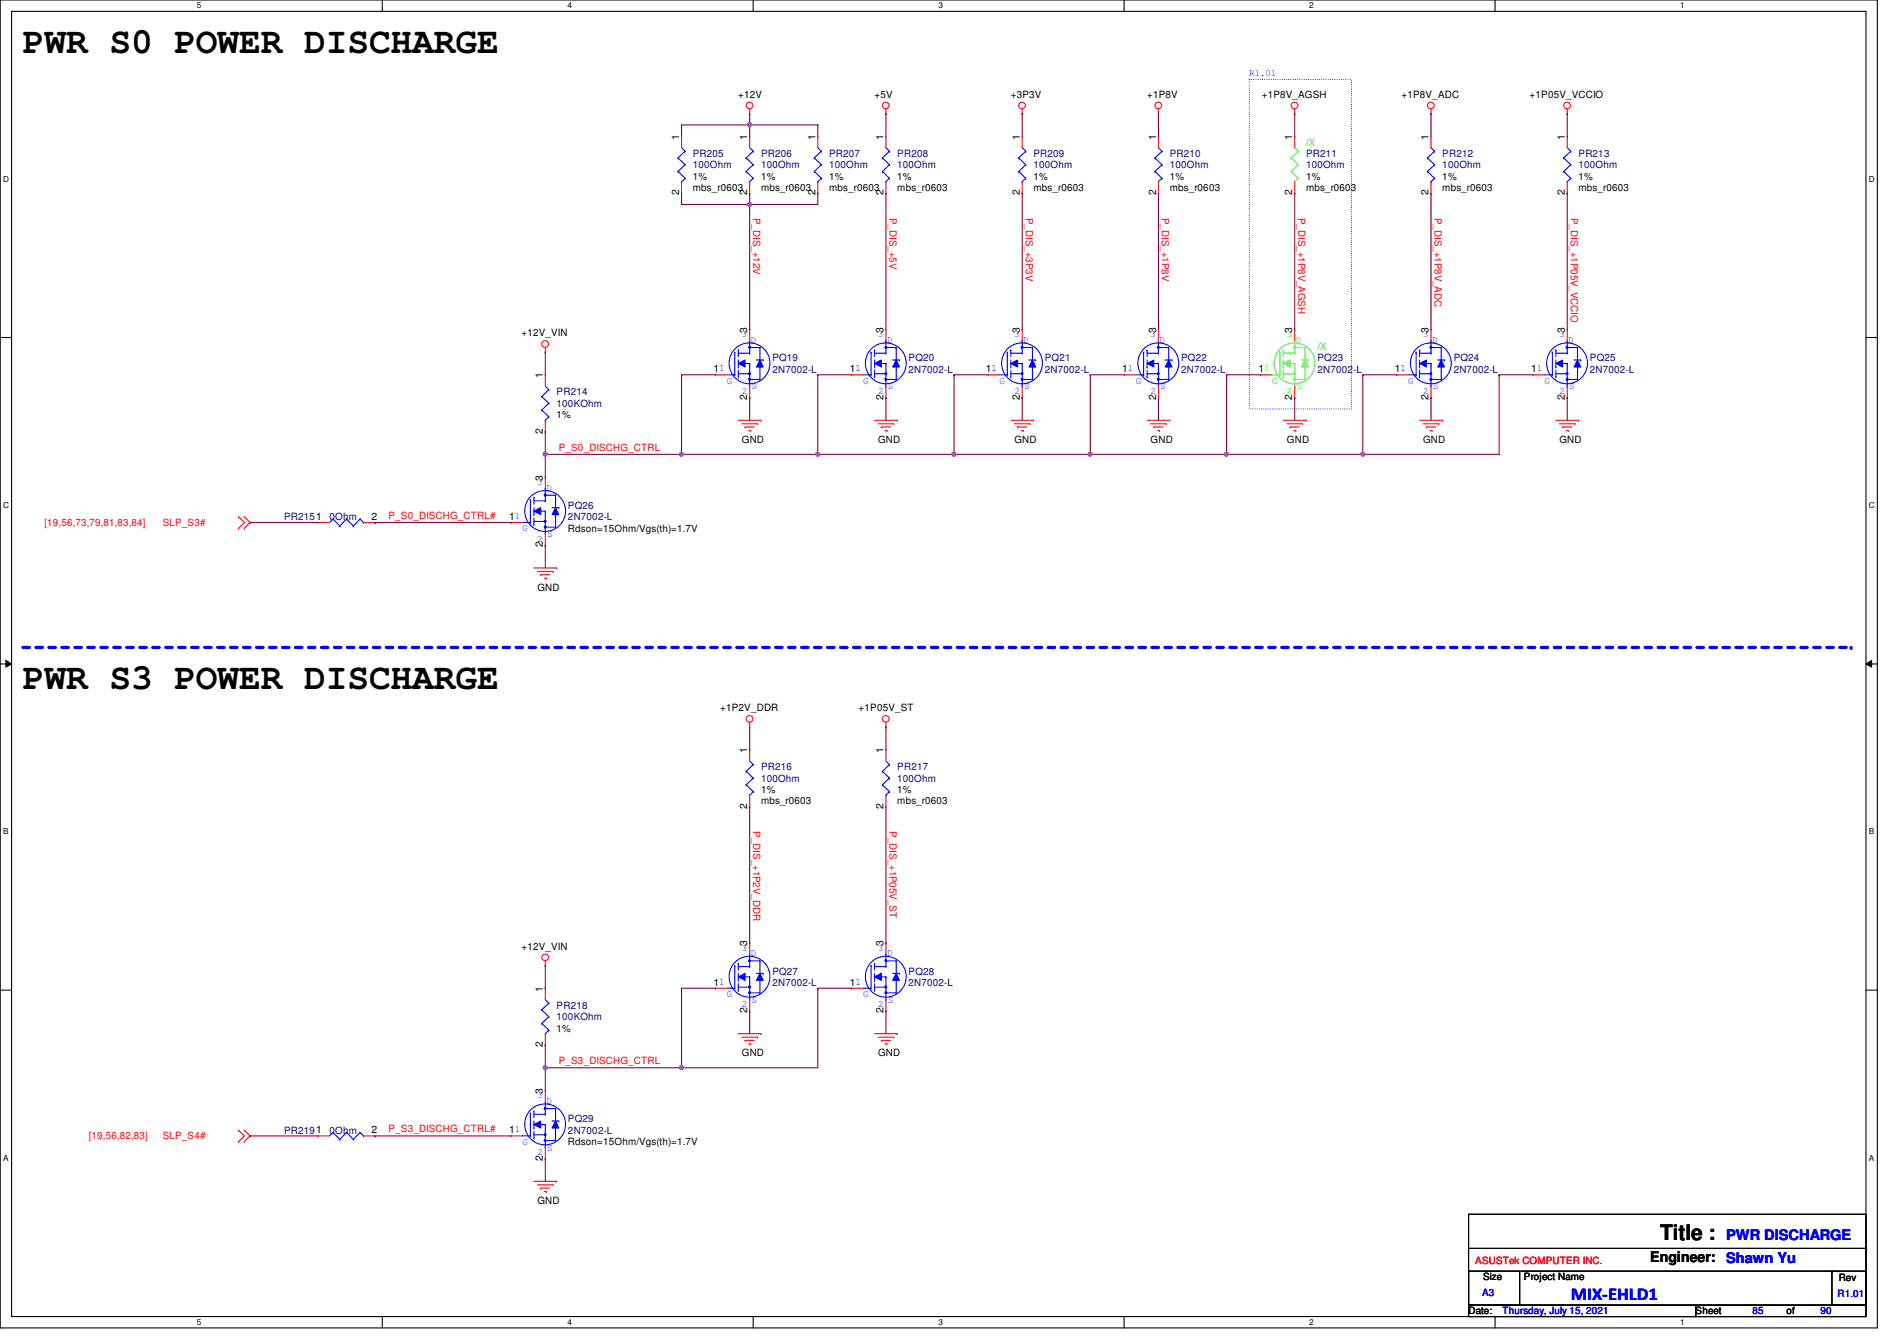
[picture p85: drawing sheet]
<svg xmlns="http://www.w3.org/2000/svg" width="297mm" height="210mm" viewBox="0 0 297 210" stroke-linecap="round" stroke-linejoin="round" font-family="sans-serif">
<defs><g id="words">
<g font-size="5.7">
<text x="3.6" y="8.3">PWR S0 POWER DISCHARGE</text>
<text x="3.6" y="107.8">PWR S3 POWER DISCHARGE</text>
</g>
<text font-size="3.3" x="260" y="194.1">Title :</text>
<text font-size="2.8" fill="#00f" x="246" y="203.5">MIX-EHLD1</text>
<text font-size="2.3" x="258.4" y="197.5">Engineer:</text>
<g font-size="2.3" fill="#00f">
<text x="270.3" y="194.1">PWR DISCHARGE</text>
<text x="270.3" y="197.7">Shawn Yu</text>
</g>
<g font-size="1.6" fill="#00f">
<text x="195.6" y="11.9">R1.01</text>
<text x="116.2" y="52.8">3</text>
<text x="117.6" y="53.7">D</text>
<text x="137.5" y="52.8">3</text>
<text x="138.9" y="53.7">D</text>
<text x="158.8" y="52.8">3</text>
<text x="160.2" y="53.7">D</text>
<text x="180.2" y="52.8">3</text>
<text x="181.6" y="53.7">D</text>
<text x="222.8" y="52.8">3</text>
<text x="224.2" y="53.7">D</text>
<text x="244.2" y="52.8">3</text>
<text x="245.6" y="53.7">D</text>
<text x="113.8" y="60.1">G</text>
<text x="116.2" y="61.7">2</text>
<text x="117.7" y="61">S</text>
<text x="135.2" y="60.1">G</text>
<text x="137.5" y="61.7">2</text>
<text x="139.1" y="61">S</text>
<text x="156.5" y="60.1">G</text>
<text x="158.8" y="61.7">2</text>
<text x="160.4" y="61">S</text>
<text x="177.8" y="60.1">G</text>
<text x="180.2" y="61.7">2</text>
<text x="181.7" y="61">S</text>
<text x="220.5" y="60.1">G</text>
<text x="222.8" y="61.7">2</text>
<text x="224.4" y="61">S</text>
<text x="241.8" y="60.1">G</text>
<text x="244.2" y="61.7">2</text>
<text x="245.7" y="61">S</text>
<text x="84.2" y="75.9">3</text>
<text x="85.6" y="76.8">D</text>
<text x="81.8" y="83.2">G</text>
<text x="84.2" y="84.8">2</text>
<text x="85.7" y="84.1">S</text>
<text x="116.2" y="148.8">3</text>
<text x="117.6" y="149.7">D</text>
<text x="137.5" y="148.8">3</text>
<text x="138.9" y="149.7">D</text>
<text x="113.8" y="156.1">G</text>
<text x="116.2" y="157.7">2</text>
<text x="117.7" y="157">S</text>
<text x="135.2" y="156.1">G</text>
<text x="137.5" y="157.7">2</text>
<text x="139.1" y="157">S</text>
<text x="84.2" y="171.9">3</text>
<text x="85.6" y="172.8">D</text>
<text x="81.8" y="179.2">G</text>
<text x="84.2" y="180.8">2</text>
<text x="85.7" y="180.1">S</text>
<text x="232.1" y="202.9">A3</text>
<text x="287.7" y="203.1">R1.01</text>
<text x="235.3" y="205.7">Thursday, July 15, 2021</text>
<text x="274.4" y="205.7">85</text>
<text x="285.1" y="205.7">90</text>
</g>
<g font-size="1.6">
<text x="115.6" y="15.3">+12V</text>
<text x="136.9" y="15.3">+5V</text>
<text x="158.3" y="15.3">+3P3V</text>
<text x="179.6" y="15.3">+1P8V</text>
<text x="197.6" y="15.3">+1P8V_AGSH</text>
<text x="219.5" y="15.3">+1P8V_ADC</text>
<text x="239.5" y="15.3">+1P05V_VCCIO</text>
<text x="106.3" y="21.9" transform="rotate(-90 106.3 21.9)">1</text>
<text x="117" y="21.9" transform="rotate(-90 117 21.9)">1</text>
<text x="127.7" y="21.9" transform="rotate(-90 127.7 21.9)">1</text>
<text x="138.3" y="21.9" transform="rotate(-90 138.3 21.9)">1</text>
<text x="159.7" y="21.9" transform="rotate(-90 159.7 21.9)">1</text>
<text x="181" y="21.9" transform="rotate(-90 181 21.9)">1</text>
<text x="202.3" y="21.9" transform="rotate(-90 202.3 21.9)">1</text>
<text x="223.7" y="21.9" transform="rotate(-90 223.7 21.9)">1</text>
<text x="245" y="21.9" transform="rotate(-90 245 21.9)">1</text>
<text x="108.5" y="28.1">1%</text>
<text x="108.5" y="29.9">mbs_r0603</text>
<text x="119.2" y="28.1">1%</text>
<text x="119.2" y="29.9">mbs_r0603</text>
<text x="129.8" y="28.1">1%</text>
<text x="129.8" y="29.9">mbs_r0603</text>
<text x="140.5" y="28.1">1%</text>
<text x="140.5" y="29.9">mbs_r0603</text>
<text x="161.8" y="28.1">1%</text>
<text x="161.8" y="29.9">mbs_r0603</text>
<text x="183.2" y="28.1">1%</text>
<text x="183.2" y="29.9">mbs_r0603</text>
<text x="204.5" y="28.1">1%</text>
<text x="204.5" y="29.9">mbs_r0603</text>
<text x="225.8" y="28.1">1%</text>
<text x="225.8" y="29.9">mbs_r0603</text>
<text x="247.2" y="28.1">1%</text>
<text x="247.2" y="29.9">mbs_r0603</text>
<text x="106.3" y="30.6" transform="rotate(-90 106.3 30.6)">2</text>
<text x="117" y="30.6" transform="rotate(-90 117 30.6)">2</text>
<text x="127.7" y="30.6" transform="rotate(-90 127.7 30.6)">2</text>
<text x="138.3" y="30.6" transform="rotate(-90 138.3 30.6)">2</text>
<text x="159.7" y="30.6" transform="rotate(-90 159.7 30.6)">2</text>
<text x="181" y="30.6" transform="rotate(-90 181 30.6)">2</text>
<text x="202.3" y="30.6" transform="rotate(-90 202.3 30.6)">2</text>
<text x="223.7" y="30.6" transform="rotate(-90 223.7 30.6)">2</text>
<text x="245" y="30.6" transform="rotate(-90 245 30.6)">2</text>
<text x="81.7" y="52.7">+12V_VIN</text>
<text x="117" y="52.1" transform="rotate(-90 117 52.1)">3</text>
<text x="138.3" y="52.1" transform="rotate(-90 138.3 52.1)">3</text>
<text x="159.7" y="52.1" transform="rotate(-90 159.7 52.1)">3</text>
<text x="181" y="52.1" transform="rotate(-90 181 52.1)">3</text>
<text x="202.3" y="52.1" transform="rotate(-90 202.3 52.1)">3</text>
<text x="223.7" y="52.1" transform="rotate(-90 223.7 52.1)">3</text>
<text x="245" y="52.1" transform="rotate(-90 245 52.1)">3</text>
<text x="85" y="59.2" transform="rotate(-90 85 59.2)">1</text>
<text x="111.7" y="58.3">11</text>
<text x="133.1" y="58.3">11</text>
<text x="154.4" y="58.3">11</text>
<text x="175.7" y="58.3">11</text>
<text x="197.1" y="58.3">11</text>
<text x="218.4" y="58.3">11</text>
<text x="239.7" y="58.3">11</text>
<text x="87.2" y="65.4">1%</text>
<text x="117" y="62.6" transform="rotate(-90 117 62.6)">2</text>
<text x="138.3" y="62.6" transform="rotate(-90 138.3 62.6)">2</text>
<text x="159.7" y="62.6" transform="rotate(-90 159.7 62.6)">2</text>
<text x="181" y="62.6" transform="rotate(-90 181 62.6)">2</text>
<text x="202.3" y="62.6" transform="rotate(-90 202.3 62.6)">2</text>
<text x="223.7" y="62.6" transform="rotate(-90 223.7 62.6)">2</text>
<text x="245" y="62.6" transform="rotate(-90 245 62.6)">2</text>
<text x="85" y="67.9" transform="rotate(-90 85 67.9)">2</text>
<text x="116.2" y="69.3">GND</text>
<text x="137.5" y="69.3">GND</text>
<text x="158.8" y="69.3">GND</text>
<text x="180.2" y="69.3">GND</text>
<text x="201.5" y="69.3">GND</text>
<text x="222.8" y="69.3">GND</text>
<text x="244.2" y="69.3">GND</text>
<text x="85" y="75.2" transform="rotate(-90 85 75.2)">3</text>
<text x="58.2" y="81.4">2</text>
<text x="79.7" y="81.4">11</text>
<text x="88.9" y="83.2">Rdson=15Ohm/Vgs(th)=1.7V</text>
<text x="85" y="85.7" transform="rotate(-90 85 85.7)">2</text>
<text x="84.2" y="92.5">GND</text>
<text x="112.8" y="111.3">+1P2V_DDR</text>
<text x="134.4" y="111.3">+1P05V_ST</text>
<text x="117" y="117.9" transform="rotate(-90 117 117.9)">1</text>
<text x="138.3" y="117.9" transform="rotate(-90 138.3 117.9)">1</text>
<text x="119.2" y="124.1">1%</text>
<text x="119.2" y="125.9">mbs_r0603</text>
<text x="140.5" y="124.1">1%</text>
<text x="140.5" y="125.9">mbs_r0603</text>
<text x="117" y="126.6" transform="rotate(-90 117 126.6)">2</text>
<text x="138.3" y="126.6" transform="rotate(-90 138.3 126.6)">2</text>
<text x="81.7" y="148.7">+12V_VIN</text>
<text x="117" y="148.1" transform="rotate(-90 117 148.1)">3</text>
<text x="138.3" y="148.1" transform="rotate(-90 138.3 148.1)">3</text>
<text x="85" y="155.2" transform="rotate(-90 85 155.2)">1</text>
<text x="111.7" y="154.3">11</text>
<text x="133.1" y="154.3">11</text>
<text x="87.2" y="161.5">1%</text>
<text x="117" y="158.6" transform="rotate(-90 117 158.6)">2</text>
<text x="138.3" y="158.6" transform="rotate(-90 138.3 158.6)">2</text>
<text x="85" y="163.9" transform="rotate(-90 85 163.9)">2</text>
<text x="116.2" y="165.4">GND</text>
<text x="137.5" y="165.4">GND</text>
<text x="85" y="171.2" transform="rotate(-90 85 171.2)">3</text>
<text x="58.2" y="177.4">2</text>
<text x="79.7" y="177.4">11</text>
<text x="88.9" y="179.2">Rdson=15Ohm/Vgs(th)=1.7V</text>
<text x="85" y="181.7" transform="rotate(-90 85 181.7)">2</text>
<text x="84.2" y="188.5">GND</text>
<text x="232.2" y="200.4">Size</text>
<text x="238.6" y="200.4">Project Name</text>
<text x="287.9" y="200.6">Rev</text>
<text x="230" y="205.7">Date:</text>
<text x="265.5" y="205.7">Sheet</text>
<text x="279.7" y="205.7">of</text>
</g>
<g font-size="1.6" fill="#0f0">
<text x="204.5" y="22.8">/X</text>
<text x="201.5" y="52.8">3</text>
<text x="202.9" y="53.7">D</text>
<text x="206.3" y="54.8">/X</text>
<text x="199.2" y="60.1">G</text>
<text x="201.5" y="61.7">2</text>
<text x="203.1" y="61">S</text>
</g>
<g font-size="1.6" fill="#000080">
<text x="108.5" y="24.6">PR205</text>
<text x="108.5" y="26.3">100Ohm</text>
<text x="119.2" y="24.6">PR206</text>
<text x="119.2" y="26.3">100Ohm</text>
<text x="129.8" y="24.6">PR207</text>
<text x="129.8" y="26.3">100Ohm</text>
<text x="140.5" y="24.6">PR208</text>
<text x="140.5" y="26.3">100Ohm</text>
<text x="161.8" y="24.6">PR209</text>
<text x="161.8" y="26.3">100Ohm</text>
<text x="183.2" y="24.6">PR210</text>
<text x="183.2" y="26.3">100Ohm</text>
<text x="204.5" y="24.6">PR211</text>
<text x="204.5" y="26.3">100Ohm</text>
<text x="225.8" y="24.6">PR212</text>
<text x="225.8" y="26.3">100Ohm</text>
<text x="247.2" y="24.6">PR213</text>
<text x="247.2" y="26.3">100Ohm</text>
<text x="120.9" y="56.6">PQ19</text>
<text x="120.9" y="58.3">2N7002-L</text>
<text x="142.3" y="56.6">PQ20</text>
<text x="142.3" y="58.3">2N7002-L</text>
<text x="163.6" y="56.6">PQ21</text>
<text x="163.6" y="58.3">2N7002-L</text>
<text x="185" y="56.6">PQ22</text>
<text x="185" y="58.3">2N7002-L</text>
<text x="206.3" y="56.6">PQ23</text>
<text x="206.3" y="58.3">2N7002-L</text>
<text x="227.6" y="56.6">PQ24</text>
<text x="227.6" y="58.3">2N7002-L</text>
<text x="249" y="56.6">PQ25</text>
<text x="249" y="58.3">2N7002-L</text>
<text x="87.2" y="61.9">PR214</text>
<text x="87.2" y="63.7">100KOhm</text>
<text x="44.5" y="81.4">PR2151</text>
<text x="51.6" y="81.4">0Ohm</text>
<text x="88.9" y="79.7">PQ26</text>
<text x="88.9" y="81.4">2N7002-L</text>
<text x="119.2" y="120.6">PR216</text>
<text x="119.2" y="122.3">100Ohm</text>
<text x="140.5" y="120.6">PR217</text>
<text x="140.5" y="122.3">100Ohm</text>
<text x="120.9" y="152.6">PQ27</text>
<text x="120.9" y="154.3">2N7002-L</text>
<text x="142.3" y="152.6">PQ28</text>
<text x="142.3" y="154.3">2N7002-L</text>
<text x="87.2" y="157.9">PR218</text>
<text x="87.2" y="159.7">100KOhm</text>
<text x="44.5" y="177.5">PR2191</text>
<text x="51.6" y="177.5">0Ohm</text>
<text x="88.9" y="175.7">PQ29</text>
<text x="88.9" y="177.5">2N7002-L</text>
</g>
<g font-size="1.6" fill="#f00">
<text x="117.9" y="34.1" transform="rotate(90 117.9 34.1)">P_DIS_+12V</text>
<text x="139.3" y="34.1" transform="rotate(90 139.3 34.1)">P_DIS_+5V</text>
<text x="160.6" y="34.1" transform="rotate(90 160.6 34.1)">P_DIS_+3P3V</text>
<text x="181.9" y="34.1" transform="rotate(90 181.9 34.1)">P_DIS_+1P8V</text>
<text x="203.3" y="34.1" transform="rotate(90 203.3 34.1)">P_DIS_+1P8V_AGSH</text>
<text x="224.6" y="34.1" transform="rotate(90 224.6 34.1)">P_DIS_+1P8V_ADC</text>
<text x="246" y="34.1" transform="rotate(90 246 34.1)">P_DIS_+1P05V_VCCIO</text>
<text x="87.5" y="70.6">P_S0_DISCHG_CTRL</text>
<text x="7" y="82.3">[19,56,73,79,81,83,84]</text>
<text x="25.5" y="82.3">SLP_S3#</text>
<text x="60.8" y="81.2">P_S0_DISCHG_CTRL#</text>
<text x="117.9" y="130.1" transform="rotate(90 117.9 130.1)">P_DIS_+1P2V_DDR</text>
<text x="139.3" y="130.1" transform="rotate(90 139.3 130.1)">P_DIS_+1P05V_ST</text>
<text x="87.5" y="166.6">P_S3_DISCHG_CTRL</text>
<text x="13.9" y="178.4">[19,56,82,83]</text>
<text x="25.5" y="178.4">SLP_S4#</text>
<text x="60.8" y="177.2">P_S3_DISCHG_CTRL#</text>
<text x="231" y="197.9">ASUSTek COMPUTER INC.</text>
</g>
<g font-size="1.3">
<text x="30.8" y="1.3">5</text>
<text x="88.9" y="1.3">4</text>
<text x="146.9" y="1.3">3</text>
<text x="205" y="1.3">2</text>
<text x="263.1" y="1.3">1</text>
<text x=".5" y="28.4">D</text>
<text x="292.6" y="28.4">D</text>
<text x=".5" y="79.5">C</text>
<text x="292.6" y="79.5">C</text>
<text x=".5" y="130.6">B</text>
<text x="292.6" y="130.6">B</text>
<text x=".5" y="181.7">A</text>
<text x="292.6" y="181.7">A</text>
<text x="30.8" y="207.4">5</text>
<text x="88.9" y="207.4">4</text>
<text x="146.9" y="207.4">3</text>
<text x="205" y="207.4">2</text>
<text x="263.1" y="207.4">1</text>
</g>
</g></defs>
<path d="M0 0h294v207.9h-294zM1.8 1.8h290.4v204.3h-290.4z" fill="none" stroke="#000" stroke-width=".17"/>
<g fill="#fff">
<path d="M30.8 .2h.7v1.4h-.7z"/>
<path d="M30.8 206.2h.7v1.4h-.7z"/>
</g>
<path d="M59.9 0v1.8M59.9 206.1v1.8" fill="none" stroke="#000" stroke-width=".17"/>
<g fill="#fff">
<path d="M88.9 .2h.6v1.4h-.6z"/>
<path d="M88.9 206.2h.6v1.4h-.6z"/>
</g>
<path d="M117.9 0v1.8M117.9 206.1v1.8" fill="none" stroke="#000" stroke-width=".17"/>
<g fill="#fff">
<path d="M146.9 .2h.7v1.4h-.7z"/>
<path d="M146.9 206.2h.7v1.4h-.7z"/>
</g>
<path d="M176 0v1.8M176 206.1v1.8" fill="none" stroke="#000" stroke-width=".17"/>
<g fill="#fff">
<path d="M205 .2h.7v1.4h-.7z"/>
<path d="M205 206.2h.7v1.4h-.7z"/>
</g>
<path d="M234.1 0v1.8M234.1 206.1v1.8" fill="none" stroke="#000" stroke-width=".17"/>
<g fill="#fff">
<path d="M263.1 .2h.7v1.4h-.7z"/>
<path d="M263.1 206.2h.7v1.4h-.7z"/>
<path d="M.5 27.3h.9v1.4h-.9z"/>
<path d="M292.6 27.3h.9v1.4h-.9z"/>
<path d="M.5 78.4h.9v1.4h-.9z"/>
<path d="M292.6 78.4h.9v1.4h-.9z"/>
</g>
<path d="M0 52.8h1.8M292.2 52.8h1.8" fill="none" stroke="#000" stroke-width=".17"/>
<g fill="#fff">
<path d="M.5 129.5h.8v1.4h-.8z"/>
<path d="M292.6 129.5h.9v1.4h-.9z"/>
</g>
<path d="M0 103.9h1.8M292.2 103.9h1.8" fill="none" stroke="#000" stroke-width=".17"/>
<path d="M.9 103.4l.9 .5-.9 .5zM292.2 103.9l.9-.5v1z" fill="#000"/>
<path d="M.9 103.4l.9 .5-.9 .5zM292.2 103.9l.9-.5v1z" fill="none" stroke="#000" stroke-width=".16"/>
<g fill="#fff">
<path d="M.5 180.5h.8v1.4h-.8z"/>
<path d="M292.6 180.5h.9v1.4h-.9z"/>
</g>
<path d="M0 155h1.8M292.2 155h1.8" fill="none" stroke="#000" stroke-width=".17"/>
<path d="M3.6 101.3h286.3" fill="none" stroke="#00f" stroke-width=".51" stroke-dasharray="1 1"/>
<circle cx="289.9" cy="101.3" r=".25" fill="#00f" stroke-dasharray="1 1"/>
<path d="M195.6 12.4h16v51.6h-16z" fill="none" stroke="#00f" stroke-width=".17" stroke-dasharray="0 .3"/>
<g fill="none" stroke="#f00" stroke-width=".17">
<path d="M117.4 17.8h.1M117.4 17.1v.7M138.7 17.8h.1M138.7 17.1v.7M160.1 17.8h.1M160.1 17.1v.7M181.4 17.8h.1M181.4 17.1v.7M202.7 17.8h.1M202.7 17.1v.7M224.1 17.8h.1M224.1 17.1v.7"/>
<path d="M245.4 17.8h.1M245.4 17.1v.7M85.4 55.1h.1M85.4 54.4v.7M115.6 65.8h3.6M116.2 66.3h2.4M116.7 66.8h.1M116.7 66.8h1.4M117.2 67.4h.4M117.6 67.4h.1M118.6 66.3h.1M119.2 65.8h.1"/>
<path d="M136.9 65.8h3.6M137.5 66.3h2.5M138 66.8h.1M138 66.8h1.4M138.6 67.4h.3M138.9 67.4h.1M140 66.3h.1M140.5 65.8h.1M158.3 65.8h3.5M158.8 66.3h2.5M159.3 66.8h.1M159.3 66.8h1.5"/>
<path d="M159.9 67.4h.3M160.2 67.4h.1M161.3 66.3h.1M161.8 65.8h.1M179.6 65.8h3.6M180.2 66.3h2.4M180.7 66.8h.1M180.7 66.8h1.4M181.2 67.4h.4M181.6 67.4h.1M182.6 66.3h.1M183.2 65.8h.1"/>
<path d="M201 65.8h3.5M201.5 66.3h2.5M202 66.8h.1M202 66.8h1.5M202.6 67.4h.3M202.9 67.4h.1M204 66.3h.1M204.5 65.8h.1M222.3 65.8h3.5M222.8 66.3h2.5M223.3 66.8h.1M223.3 66.8h1.5"/>
<path d="M223.9 67.4h.3M224.2 67.4h.1M225.3 66.3h.1M225.8 65.8h.1M243.6 65.8h3.6M244.2 66.3h2.4M244.7 66.8h.1M244.7 66.8h1.4M245.2 67.4h.4M245.6 67.4h.1M246.6 66.3h.1M247.2 65.8h.1"/>
<path d="M37.4 82.7h.1M37.4 80.9h.1M37.4 80.9l.9 .9-.9 .9M38.3 80.9h.1M38.3 82.7h.1M38.3 80.9l.9 .9-.9 .9M83.6 88.9h3.6M84.2 89.5h2.4M84.7 90h.1M84.7 90h1.4M85.2 90.5h.4M85.6 90.5h.1"/>
<path d="M86.6 89.5h.1M87.2 88.9h.1M117.4 113.8h.1M117.4 113.1v.7M138.7 113.8h.1M138.7 113.1v.7M85.4 151.1h.1M85.4 150.4v.7M37.4 178.7h.1M37.4 176.9h.1M37.4 176.9l.9 .9-.9 .9M38.3 176.9h.1"/>
<path d="M38.3 178.7h.1M38.3 176.9l.9 .9-.9 .9M115.6 161.8h3.6M116.2 162.3h2.4M116.7 162.9h.1M116.7 162.9h1.4M117.2 163.4h.4M117.6 163.4h.1M118.6 162.3h.1M119.2 161.8h.1M136.9 161.8h3.6M137.5 162.3h2.5"/>
<path d="M138 162.9h.1M138 162.9h1.4M138.6 163.4h.3M138.9 163.4h.1M140 162.3h.1M140.5 161.8h.1M83.6 184.9h3.6M84.2 185.5h2.4M84.7 186h.1M84.7 186h1.4M85.2 186.5h.4M85.6 186.5h.1"/>
<path d="M86.6 185.5h.1M87.2 184.9h.1"/>
<circle cx="117.4" cy="16.5" r=".52"/>
<circle cx="138.7" cy="16.5" r=".52"/>
<circle cx="160" cy="16.5" r=".52"/>
<circle cx="181.4" cy="16.5" r=".52"/>
<circle cx="202.7" cy="16.5" r=".52"/>
<circle cx="224.1" cy="16.5" r=".52"/>
<circle cx="245.4" cy="16.5" r=".52"/>
<circle cx="85.4" cy="53.8" r=".52"/>
<circle cx="117.4" cy="112.5" r=".52"/>
<circle cx="138.7" cy="112.5" r=".52"/>
<circle cx="85.4" cy="149.9" r=".52"/>
</g>
<path d="M230 190.1h62.2v14.2h-62.2zM230 199h8v5.3h-8zM230 195.4h62.2M238.1 199h48.7M286.8 199h5.4v5.3h-5.4zM286.8 199h.1M292.2 195.4h.1M230 204.3h35.5v1.8h-35.5zM265.5 204.3h26.7v1.8h-26.7z" fill="none" stroke="#000" stroke-width=".17"/>
<g fill="none" stroke="#0f0" stroke-width=".17">
<path d="M199.2 58.7h1.2M200.4 58.7h.1M200.4 55.1h.1M200.4 55.1v3.6M201 57.4h.1M201 54.8h.1M201 59h.1M201 54.8v1M201 56.3v1.1M201 58v1M201 55.3h1.7M201 58.5h1.7"/>
<path d="M201 56.9h1.7M202.7 55.3h.1M202.7 53.3h.1M202.7 58.5h.1M202.7 56.9h.1M202.7 59.4h.1M202.7 53.3v2M202.7 56.9v3.6M202.7 54.4h1.6M202.7 59.4h1.6M203.8 56.3h1M204.3 54.4h.1"/>
<path d="M204.3 59.4h.1M204.3 54.4v5M204.8 56.3h.1M202.7 60.5h.1"/>
<circle cx="202.7" cy="56.9" r="3.2"/>
</g>
<path d="M202.6 54.3h.2v.2h-.2z" fill-rule="evenodd" fill="#0f0"/>
<path d="M202.6 54.3h.2v.2h-.2z" fill="none" stroke="#0f0" stroke-width=".17"/>
<path d="M202.6 58.4h.2v.2h-.2z" fill-rule="evenodd" fill="#0f0"/>
<path d="M202.6 58.4h.2v.2h-.2z" fill="none" stroke="#0f0" stroke-width=".17"/>
<path d="M202.6 59.3h.2v.2h-.2z" fill-rule="evenodd" fill="#0f0"/>
<path d="M202.6 59.3h.2v.2h-.2z" fill="none" stroke="#0f0" stroke-width=".17"/>
<path d="M204.3 56.3l.5 1.1h-1z" fill-rule="evenodd" fill="#0f0"/>
<path d="M204.3 56.3l.5 1.1h-1z" fill="none" stroke="#0f0" stroke-width=".17"/>
<path d="M201 56.9l1-.6v1.1z" fill-rule="evenodd" fill="#0f0"/>
<path d="M201 56.9l1-.6v1.1z" fill="none" stroke="#0f0" stroke-width=".17"/>
<path d="M197.4 58.7h.1M197.4 58.7h1.8M202.7 51.6h.1M202.7 51.6v1.7M202.7 62.2h.1M202.7 60.5v1.7" fill="none" stroke="#f00" stroke-width=".17"/>
<g fill="none" stroke="#00f" stroke-width=".17">
<path d="M113.8 58.7h1.3M115.1 58.7h.1M115.1 55.1h.1M115.1 55.1v3.6M115.6 57.4h.1M115.6 54.8h.1M115.6 59h.1M115.6 54.8v1M115.6 56.3v1.1M115.6 58v1M115.6 55.3h1.8M115.6 58.5h1.8"/>
<path d="M115.6 56.9h1.8M117.4 55.3h.1M117.4 53.3h.1M117.4 58.5h.1M117.4 56.9h.1M117.4 59.4h.1M117.4 53.3v2M117.4 56.9v3.6M117.4 54.4h1.6M117.4 59.4h1.6M118.4 56.3h1.1M119 54.4h.1"/>
<path d="M119 59.4h.1M119 54.4v5M119.5 56.3h.1M117.4 60.5h.1"/>
<circle cx="117.4" cy="56.9" r="3.2"/>
</g>
<path d="M117.2 54.3h.3v.2h-.3z" fill-rule="evenodd" fill="#00f"/>
<path d="M117.2 54.3h.3v.2h-.3z" fill="none" stroke="#00f" stroke-width=".17"/>
<path d="M117.2 58.4h.3v.2h-.3z" fill-rule="evenodd" fill="#00f"/>
<path d="M117.2 58.4h.3v.2h-.3z" fill="none" stroke="#00f" stroke-width=".17"/>
<path d="M117.2 59.3h.3v.2h-.3z" fill-rule="evenodd" fill="#00f"/>
<path d="M117.2 59.3h.3v.2h-.3z" fill="none" stroke="#00f" stroke-width=".17"/>
<path d="M119 56.3l.5 1.1h-1.1z" fill-rule="evenodd" fill="#00f"/>
<path d="M119 56.3l.5 1.1h-1.1z" fill="none" stroke="#00f" stroke-width=".17"/>
<path d="M115.6 56.9l1.1-.6v1.1z" fill-rule="evenodd" fill="#00f"/>
<g fill="none" stroke="#00f" stroke-width=".17">
<path d="M115.6 56.9l1.1-.6v1.1zM156.5 58.7h1.2M157.7 58.7h.1M157.7 55.1h.1M157.7 55.1v3.6M158.3 57.4h.1M158.3 54.8h.1M158.3 59h.1M158.3 54.8v1M158.3 56.3v1.1M158.3 58v1M158.3 55.3h1.8"/>
<path d="M158.3 58.5h1.8M158.3 56.9h1.8M160.1 55.3h.1M160.1 53.3h.1M160.1 58.5h.1M160.1 56.9h.1M160.1 59.4h.1M160.1 53.3v2M160.1 56.9v3.6M160.1 54.4h1.6M160.1 59.4h1.6M161.1 56.3h1.1"/>
<path d="M161.7 54.4h.1M161.7 59.4h.1M161.7 54.4v5M162.2 56.3h.1M160.1 60.5h.1"/>
<circle cx="160" cy="56.9" r="3.2"/>
</g>
<path d="M112.1 58.7h.1M112.1 58.7h1.7M117.4 51.6h.1M117.4 51.6v1.7M117.4 62.2h.1M117.4 60.5v1.7" fill="none" stroke="#f00" stroke-width=".17"/>
<path d="M159.9 54.3h.2v.2h-.2z" fill-rule="evenodd" fill="#00f"/>
<path d="M159.9 54.3h.2v.2h-.2z" fill="none" stroke="#00f" stroke-width=".17"/>
<path d="M159.9 58.4h.2v.2h-.2z" fill-rule="evenodd" fill="#00f"/>
<path d="M159.9 58.4h.2v.2h-.2z" fill="none" stroke="#00f" stroke-width=".17"/>
<path d="M159.9 59.3h.2v.2h-.2z" fill-rule="evenodd" fill="#00f"/>
<path d="M159.9 59.3h.2v.2h-.2z" fill="none" stroke="#00f" stroke-width=".17"/>
<path d="M161.7 56.3l.5 1.1h-1.1z" fill-rule="evenodd" fill="#00f"/>
<path d="M161.7 56.3l.5 1.1h-1.1z" fill="none" stroke="#00f" stroke-width=".17"/>
<path d="M158.3 56.9l1-.6v1.1z" fill-rule="evenodd" fill="#00f"/>
<g fill="none" stroke="#00f" stroke-width=".17">
<path d="M106.2 26.8h.1M106.2 24.7h.1M106.2 26.8l1.1 1.1M106.2 24.7l1.1 1.1M106.7 28.4h.1M106.7 23.1l.6 .6M107.3 27.9h.1M107.3 23.7h.1M107.3 25.8h.1M107.3 27.9l-.6 .5M107.3 25.8l-1.1 1M107.3 23.7l-1.1 1"/>
<path d="M116.8 26.8h.1M116.8 24.7h.1M116.8 26.8l1.1 1.1M116.8 24.7l1.1 1.1M117.4 28.4h.1M117.4 23.1l.5 .6M117.9 27.9h.1M117.9 23.7h.1M117.9 25.8h.1M117.9 27.9l-.5 .5M117.9 25.8l-1.1 1M117.9 23.7l-1.1 1"/>
<path d="M180.8 26.8h.1M180.8 24.7h.1M180.8 26.8l1.1 1.1M180.8 24.7l1.1 1.1M181.4 28.4h.1M181.4 23.1l.5 .6M181.9 27.9h.1M181.9 23.7h.1M181.9 25.8h.1M181.9 27.9l-.5 .5M181.9 25.8l-1.1 1M181.9 23.7l-1.1 1"/>
<path d="M244.9 26.8h.1M244.9 24.7h.1M244.9 26.8l1.1 1.1M244.9 24.7l1.1 1.1M245.4 28.4h.1M245.4 23.1l.6 .6M246 27.9h.1M246 23.7h.1M246 25.8h.1M246 27.9l-.6 .5M246 25.8l-1.1 1M246 23.7l-1.1 1"/>
<path d="M135.2 58.7h1.2M136.4 58.7h.1M136.4 55.1h.1M136.4 55.1v3.6M136.9 57.4h.1M136.9 54.8h.1M136.9 59h.1M136.9 54.8v1M136.9 56.3v1.1M136.9 58v1M136.9 55.3h1.8M136.9 58.5h1.8"/>
<path d="M136.9 56.9h1.8M138.7 55.3h.1M138.7 53.3h.1M138.7 58.5h.1M138.7 56.9h.1M138.7 59.4h.1M138.7 53.3v2M138.7 56.9v3.6M138.7 54.4h1.6M138.7 59.4h1.6M139.8 56.3h1M140.3 54.4h.1"/>
<path d="M140.3 59.4h.1M140.3 54.4v5M140.8 56.3h.1M158.3 56.9l1-.6v1.1zM138.7 60.5h.1M52.2 81.2h.1M52.2 81.2l1 1.1M52.2 81.2l-.6 .6M53.2 82.3h.1M54.3 81.2h.1M54.3 81.2l1 1.1M54.3 81.2l-1.1 1.1"/>
<path d="M55.3 82.3h.1M56.4 81.2h.1M56.4 81.2l.5 .6M56.4 81.2l-1.1 1.1M56.9 81.8h.1M138.7 119.1l.6 .6M139.3 119.7h.1M139.3 119.7l-1.1 1M138.2 122.9h.1M138.2 120.7h.1M138.2 122.9l1.1 1M138.2 120.7l1.1 1.1"/>
<path d="M138.7 124.5h.1M139.3 123.9h.1M139.3 121.8h.1M139.3 123.9l-.6 .6M139.3 121.8l-1.1 1.1"/>
<circle cx="138.7" cy="56.9" r="3.2"/>
</g>
<g fill="none" stroke="#f00" stroke-width=".17">
<path d="M106.7 21.3h.1M106.7 30.2h.1M106.7 21.3v1.8M106.7 28.4v1.8M117.4 21.3h.1M117.4 30.2h.1M117.4 21.3v1.8M117.4 28.4v1.8M181.4 21.3h.1M181.4 30.2h.1M181.4 21.3v1.8M181.4 28.4v1.8"/>
<path d="M245.4 21.3h.1M245.4 30.2h.1M245.4 21.3v1.8M245.4 28.4v1.8M154.7 58.7h.1M154.7 58.7h1.8M160.1 51.6h.1M160.1 51.6v1.7M160.1 62.2h.1M160.1 60.5v1.7M49.8 81.8h.1M49.8 81.8h1.8"/>
<path d="M56.9 81.8h1.8M58.7 81.8h.1M138.7 117.3h.1M138.7 117.3v1.8M138.7 126.2h.1M138.7 124.5v1.7"/>
</g>
<path d="M138.6 54.3h.2v.2h-.2z" fill-rule="evenodd" fill="#00f"/>
<path d="M138.6 54.3h.2v.2h-.2z" fill="none" stroke="#00f" stroke-width=".17"/>
<path d="M138.6 58.4h.2v.2h-.2z" fill-rule="evenodd" fill="#00f"/>
<path d="M138.6 58.4h.2v.2h-.2z" fill="none" stroke="#00f" stroke-width=".17"/>
<path d="M138.6 59.3h.2v.2h-.2z" fill-rule="evenodd" fill="#00f"/>
<path d="M138.6 59.3h.2v.2h-.2z" fill="none" stroke="#00f" stroke-width=".17"/>
<path d="M140.3 56.3l.5 1.1h-1z" fill-rule="evenodd" fill="#00f"/>
<path d="M140.3 56.3l.5 1.1h-1z" fill="none" stroke="#00f" stroke-width=".17"/>
<path d="M136.9 56.9l1.1-.6v1.1z" fill-rule="evenodd" fill="#00f"/>
<g fill="none" stroke="#00f" stroke-width=".17">
<path d="M136.9 56.9l1.1-.6v1.1zM220.5 58.7h1.2M221.7 58.7h.1M221.7 55.1h.1M221.7 55.1v3.6M222.3 57.4h.1M222.3 54.8h.1M222.3 59h.1M222.3 54.8v1M222.3 56.3v1.1M222.3 58v1M222.3 55.3h1.8"/>
<path d="M222.3 58.5h1.8M222.3 56.9h1.8M224.1 55.3h.1M224.1 53.3h.1M224.1 58.5h.1M224.1 56.9h.1M224.1 59.4h.1M224.1 53.3v2M224.1 56.9v3.6M224.1 54.4h1.6M224.1 59.4h1.6M225.1 56.3h1.1"/>
<path d="M225.7 54.4h.1M225.7 59.4h.1M225.7 54.4v5M226.2 56.3h.1M224.1 60.5h.1"/>
<circle cx="224" cy="56.9" r="3.2"/>
</g>
<path d="M133.4 58.7h.1M133.4 58.7h1.8M138.7 51.6h.1M138.7 51.6v1.7M138.7 62.2h.1M138.7 60.5v1.7" fill="none" stroke="#f00" stroke-width=".17"/>
<path d="M223.9 54.3h.2v.2h-.2z" fill-rule="evenodd" fill="#00f"/>
<path d="M223.9 54.3h.2v.2h-.2z" fill="none" stroke="#00f" stroke-width=".17"/>
<path d="M223.9 58.4h.2v.2h-.2z" fill-rule="evenodd" fill="#00f"/>
<path d="M223.9 58.4h.2v.2h-.2z" fill="none" stroke="#00f" stroke-width=".17"/>
<path d="M223.9 59.3h.2v.2h-.2z" fill-rule="evenodd" fill="#00f"/>
<path d="M223.9 59.3h.2v.2h-.2z" fill="none" stroke="#00f" stroke-width=".17"/>
<path d="M225.7 56.3l.5 1.1h-1.1z" fill-rule="evenodd" fill="#00f"/>
<path d="M225.7 56.3l.5 1.1h-1.1z" fill="none" stroke="#00f" stroke-width=".17"/>
<path d="M222.3 56.9l1-.6v1.1z" fill-rule="evenodd" fill="#00f"/>
<g fill="none" stroke="#00f" stroke-width=".17">
<path d="M127.5 26.8h.1M127.5 24.7h.1M127.5 26.8l1.1 1.1M127.5 24.7l1.1 1.1M128.1 28.4h.1M128.1 23.1l.5 .6M128.6 27.9h.1M128.6 23.7h.1M128.6 25.8h.1M128.6 27.9l-.5 .5M128.6 25.8l-1.1 1M128.6 23.7l-1.1 1"/>
<path d="M222.3 56.9l1-.6v1.1zM83.1 78.2h.1M83.1 78.2v3.6M83.6 77.9h.1M83.6 77.9v1.1M83.6 79.5v1.1M83.6 78.4h1.8M85.4 78.4h.1M85.4 76.5h.1M85.4 76.5v1.9M85.4 77.5h1.6M86.4 79.5h1.1"/>
<path d="M87 77.5h.1M87 77.5v5M87.5 79.5h.1M81.8 81.8h1.3M83.1 81.8h.1M83.6 80.6h.1M83.6 82.1h.1M83.6 81.1v1M83.6 81.6h1.8M83.6 80h1.8M85.4 81.6h.1M85.4 83.6h.1"/>
<path d="M85.4 80h.1M85.4 82.5h.1M85.4 80v3.6M85.4 82.5h1.6M87 82.5h.1M117.4 119.1l.5 .6M117.9 119.7h.1M117.9 119.7l-1.1 1M116.8 122.9h.1M116.8 120.7h.1M116.8 122.9l1.1 1M116.8 120.7l1.1 1.1"/>
<path d="M117.4 124.5h.1M117.9 123.9h.1M117.9 121.8h.1M117.9 123.9l-.5 .6M117.9 121.8l-1.1 1.1"/>
<circle cx="85.4" cy="80" r="3.2"/>
</g>
<g fill="none" stroke="#f00" stroke-width=".17">
<path d="M128.1 21.3h.1M128.1 30.2h.1M128.1 21.3v1.8M128.1 28.4v1.8M218.7 58.7h.1M218.7 58.7h1.8M224.1 51.6h.1M224.1 51.6v1.7M224.1 62.2h.1M224.1 60.5v1.7M117.4 117.3h.1M117.4 117.3v1.8"/>
<path d="M117.4 126.2h.1M117.4 124.5v1.7"/>
</g>
<path d="M85.2 77.4h.3v.2h-.3z" fill-rule="evenodd" fill="#00f"/>
<path d="M85.2 77.4h.3v.2h-.3z" fill="none" stroke="#00f" stroke-width=".17"/>
<path d="M85.2 81.5h.3v.2h-.3z" fill-rule="evenodd" fill="#00f"/>
<path d="M85.2 81.5h.3v.2h-.3z" fill="none" stroke="#00f" stroke-width=".17"/>
<path d="M85.2 82.4h.3v.2h-.3z" fill-rule="evenodd" fill="#00f"/>
<path d="M85.2 82.4h.3v.2h-.3z" fill="none" stroke="#00f" stroke-width=".17"/>
<path d="M87 79.5l.5 1.1h-1.1z" fill-rule="evenodd" fill="#00f"/>
<path d="M87 79.5l.5 1.1h-1.1z" fill="none" stroke="#00f" stroke-width=".17"/>
<path d="M83.6 80l1.1-.5v1.1z" fill-rule="evenodd" fill="#00f"/>
<g fill="none" stroke="#00f" stroke-width=".17">
<path d="M159.5 26.8h.1M159.5 24.7h.1M159.5 26.8l1.1 1.1M159.5 24.7l1.1 1.1M160.1 28.4h.1M160.1 23.1l.5 .6M160.6 27.9h.1M160.6 23.7h.1M160.6 25.8h.1M160.6 27.9l-.5 .5M160.6 25.8l-1.1 1M160.6 23.7l-1.1 1"/>
<path d="M84.8 64.2h.1M84.8 62.1h.1M84.8 64.2l1.1 1M84.8 62.1l1.1 1M85.4 65.8h.1M85.4 60.5l.5 .5M85.9 65.2h.1M85.9 61h.1M85.9 63.1h.1M85.9 65.2l-.5 .6M85.9 63.1l-1.1 1.1M85.9 61l-1.1 1.1"/>
<path d="M83.6 80l1.1-.5v1.1zM135.2 154.7h1.2M136.4 154.7h.1M136.4 151.1h.1M136.4 151.1v3.6M136.9 153.5h.1M136.9 150.8h.1M136.9 155h.1M136.9 150.8v1M136.9 152.4v1.1M136.9 154v1M136.9 151.3h1.8"/>
<path d="M136.9 154.5h1.8M136.9 152.9h1.8M138.7 151.3h.1M138.7 149.4h.1M138.7 154.5h.1M138.7 156.5h.1M138.7 152.9h.1M138.7 155.4h.1M138.7 149.4v1.9M138.7 152.9v3.6M138.7 150.4h1.6M138.7 155.4h1.6"/>
<path d="M139.8 152.4h1M140.3 150.4h.1M140.3 155.4h.1M140.3 150.4v5M140.8 152.4h.1"/>
<circle cx="138.7" cy="152.9" r="3.2"/>
</g>
<g fill="none" stroke="#f00" stroke-width=".17">
<path d="M160.1 21.3h.1M160.1 30.2h.1M160.1 21.3v1.8M160.1 28.4v1.8M202.7 21.3h.1M202.7 30.2h.1M202.7 21.3v1.8M202.7 28.4v1.8M85.4 58.7h.1M85.4 58.7v1.8M85.4 74.7h.1M85.4 67.6h.1"/>
<path d="M85.4 65.8v1.8M85.4 74.7v1.8M80 81.8h.1M80 81.8h1.8M85.4 85.3h.1M85.4 83.6v1.7"/>
</g>
<path d="M202.2 26.8h.1M202.2 24.7h.1M202.2 26.8l1.1 1.1M202.2 24.7l1.1 1.1M202.7 28.4h.1M202.7 23.1l.6 .6M203.3 27.9h.1M203.3 23.7h.1M203.3 25.8h.1M203.3 27.9l-.6 .5M203.3 25.8l-1.1 1M203.3 23.7l-1.1 1" fill="none" stroke="#0f0" stroke-width=".17"/>
<path d="M138.6 150.3h.2v.2h-.2z" fill-rule="evenodd" fill="#00f"/>
<path d="M138.6 150.3h.2v.2h-.2z" fill="none" stroke="#00f" stroke-width=".17"/>
<path d="M138.6 154.4h.2v.2h-.2z" fill-rule="evenodd" fill="#00f"/>
<path d="M138.6 154.4h.2v.2h-.2z" fill="none" stroke="#00f" stroke-width=".17"/>
<path d="M138.6 155.3h.2v.2h-.2z" fill-rule="evenodd" fill="#00f"/>
<path d="M138.6 155.3h.2v.2h-.2z" fill="none" stroke="#00f" stroke-width=".17"/>
<path d="M140.3 152.4l.5 1.1h-1z" fill-rule="evenodd" fill="#00f"/>
<path d="M140.3 152.4l.5 1.1h-1z" fill="none" stroke="#00f" stroke-width=".17"/>
<path d="M136.9 152.9l1.1-.5v1.1z" fill-rule="evenodd" fill="#00f"/>
<g fill="none" stroke="#00f" stroke-width=".17">
<path d="M223.5 26.8h.1M223.5 24.7h.1M223.5 26.8l1.1 1.1M223.5 24.7l1.1 1.1M224.1 28.4h.1M224.1 23.1l.5 .6M224.6 27.9h.1M224.6 23.7h.1M224.6 25.8h.1M224.6 27.9l-.5 .5M224.6 25.8l-1.1 1M224.6 23.7l-1.1 1"/>
<path d="M241.8 58.7h1.3M243.1 58.7h.1M243.1 55.1h.1M243.1 55.1v3.6M243.6 57.4h.1M243.6 54.8h.1M243.6 59h.1M243.6 54.8v1M243.6 56.3v1.1M243.6 58v1M243.6 55.3h1.8M243.6 58.5h1.8"/>
<path d="M243.6 56.9h1.8M245.4 55.3h.1M245.4 53.3h.1M245.4 58.5h.1M245.4 56.9h.1M245.4 59.4h.1M245.4 53.3v2M245.4 56.9v3.6M245.4 54.4h1.6M245.4 59.4h1.6M246.5 56.3h1M247 54.4h.1"/>
<path d="M247 59.4h.1M247 54.4v5M247.5 56.3h.1M245.4 60.5h.1M136.9 152.9l1.1-.5v1.1zM52.2 177.2h.1M52.2 177.2l1 1.2M52.2 177.2l-.6 .6M53.2 178.4h.1M54.3 177.2h.1M54.3 177.2l1 1.2M54.3 177.2l-1.1 1.2"/>
<path d="M55.3 178.4h.1M56.4 177.2h.1M56.4 177.2l.5 .6M56.4 177.2l-1.1 1.2M56.9 177.8h.1"/>
<circle cx="245.4" cy="56.9" r="3.2"/>
</g>
<g fill="none" stroke="#f00" stroke-width=".17">
<path d="M224.1 21.3h.1M224.1 30.2h.1M224.1 21.3v1.8M224.1 28.4v1.8M133.4 154.7h.1M133.4 154.7h1.8M138.7 147.6h.1M138.7 158.2h.1M138.7 147.6v1.8M138.7 156.5v1.7M49.8 177.8h.1M49.8 177.8h1.8"/>
<path d="M56.9 177.8h1.8M58.7 177.8h.1"/>
</g>
<path d="M245.3 54.3h.2v.2h-.2z" fill-rule="evenodd" fill="#00f"/>
<path d="M245.3 54.3h.2v.2h-.2z" fill="none" stroke="#00f" stroke-width=".17"/>
<path d="M245.3 58.4h.2v.2h-.2z" fill-rule="evenodd" fill="#00f"/>
<path d="M245.3 58.4h.2v.2h-.2z" fill="none" stroke="#00f" stroke-width=".17"/>
<path d="M245.3 59.3h.2v.2h-.2z" fill-rule="evenodd" fill="#00f"/>
<path d="M245.3 59.3h.2v.2h-.2z" fill="none" stroke="#00f" stroke-width=".17"/>
<path d="M247 56.3l.5 1.1h-1z" fill-rule="evenodd" fill="#00f"/>
<path d="M247 56.3l.5 1.1h-1z" fill="none" stroke="#00f" stroke-width=".17"/>
<path d="M243.6 56.9l1.1-.6v1.1z" fill-rule="evenodd" fill="#00f"/>
<g fill="none" stroke="#00f" stroke-width=".17">
<path d="M138.2 26.8h.1M138.2 24.7h.1M138.2 26.8l1.1 1.1M138.2 24.7l1.1 1.1M138.7 28.4h.1M138.7 23.1l.6 .6M139.3 27.9h.1M139.3 23.7h.1M139.3 25.8h.1M139.3 27.9l-.6 .5M139.3 25.8l-1.1 1M139.3 23.7l-1.1 1"/>
<path d="M243.6 56.9l1.1-.6v1.1zM81.8 177.8h1.3M83.1 177.8h.1M83.1 174.2h.1M83.1 174.2v3.6M83.6 176.6h.1M83.6 173.9h.1M83.6 178.1h.1M83.6 173.9v1.1M83.6 175.5v1.1M83.6 177.1v1M83.6 174.4h1.8"/>
<path d="M83.6 177.6h1.8M83.6 176h1.8M85.4 174.4h.1M85.4 172.5h.1M85.4 177.6h.1M85.4 179.6h.1M85.4 176h.1M85.4 178.5h.1M85.4 172.5v1.9M85.4 176v3.6M85.4 173.5h1.6M85.4 178.5h1.6"/>
<path d="M86.4 175.5h1.1M87 173.5h.1M87 178.5h.1M87 173.5v5M87.5 175.5h.1"/>
<circle cx="85.4" cy="176" r="3.2"/>
</g>
<path d="M138.7 21.3h.1M138.7 30.2h.1M138.7 21.3v1.8M138.7 28.4v1.8M240.1 58.7h.1M240.1 58.7h1.7M245.4 51.6h.1M245.4 51.6v1.7M245.4 62.2h.1M245.4 60.5v1.7" fill="none" stroke="#f00" stroke-width=".17"/>
<path d="M85.2 173.4h.3v.2h-.3z" fill-rule="evenodd" fill="#00f"/>
<path d="M85.2 173.4h.3v.2h-.3z" fill="none" stroke="#00f" stroke-width=".17"/>
<path d="M85.2 177.5h.3v.2h-.3z" fill-rule="evenodd" fill="#00f"/>
<path d="M85.2 177.5h.3v.2h-.3z" fill="none" stroke="#00f" stroke-width=".17"/>
<path d="M85.2 178.4h.3v.2h-.3z" fill-rule="evenodd" fill="#00f"/>
<path d="M85.2 178.4h.3v.2h-.3z" fill="none" stroke="#00f" stroke-width=".17"/>
<path d="M87 175.5l.5 1.1h-1.1z" fill-rule="evenodd" fill="#00f"/>
<path d="M87 175.5l.5 1.1h-1.1z" fill="none" stroke="#00f" stroke-width=".17"/>
<path d="M83.6 176l1.1-.5v1.1z" fill-rule="evenodd" fill="#00f"/>
<g fill="none" stroke="#00f" stroke-width=".17">
<path d="M84.8 158.1h.1M84.8 158.1l1.1 1M85.4 156.5l.5 .5M85.9 157h.1M85.9 159.1h.1M85.9 159.1l-1.1 1.1M85.9 157l-1.1 1.1M113.8 154.7h1.3M115.1 154.7h.1M115.1 151.1h.1M115.1 151.1v3.6M115.6 153.5h.1"/>
<path d="M115.6 150.8h.1M115.6 155h.1M115.6 150.8v1M115.6 152.4v1.1M115.6 154v1M115.6 151.3h1.8M115.6 154.5h1.8M115.6 152.9h1.8M117.4 151.3h.1M117.4 149.4h.1M117.4 154.5h.1M117.4 156.5h.1"/>
<path d="M117.4 152.9h.1M117.4 155.4h.1M117.4 149.4v1.9M117.4 152.9v3.6M117.4 150.4h1.6M117.4 155.4h1.6M118.4 152.4h1.1M119 150.4h.1M119 155.4h.1M119 150.4v5M119.5 152.4h.1M83.6 176l1.1-.5v1.1z"/>
<path d="M84.8 160.2h.1M84.8 160.2l1.1 1M85.4 161.8h.1M85.9 161.2h.1M85.9 161.2l-.5 .6"/>
<circle cx="117.4" cy="152.9" r="3.2"/>
</g>
<path d="M85.4 154.7h.1M85.4 154.7v1.8M80 177.8h.1M80 177.8h1.8M85.4 170.7h.1M85.4 163.6h.1M85.4 161.8v1.8M85.4 170.7v1.8M85.4 179.6v1.8M85.4 181.4h.1" fill="none" stroke="#f00" stroke-width=".17"/>
<path d="M117.2 150.3h.3v.2h-.3z" fill-rule="evenodd" fill="#00f"/>
<path d="M117.2 150.3h.3v.2h-.3z" fill="none" stroke="#00f" stroke-width=".17"/>
<path d="M117.2 154.4h.3v.2h-.3z" fill-rule="evenodd" fill="#00f"/>
<path d="M117.2 154.4h.3v.2h-.3z" fill="none" stroke="#00f" stroke-width=".17"/>
<path d="M117.2 155.3h.3v.2h-.3z" fill-rule="evenodd" fill="#00f"/>
<path d="M117.2 155.3h.3v.2h-.3z" fill="none" stroke="#00f" stroke-width=".17"/>
<path d="M119 152.4l.5 1.1h-1.1z" fill-rule="evenodd" fill="#00f"/>
<path d="M119 152.4l.5 1.1h-1.1z" fill="none" stroke="#00f" stroke-width=".17"/>
<path d="M115.6 152.9l1.1-.5v1.1z" fill-rule="evenodd" fill="#00f"/>
<g fill="none" stroke="#00f" stroke-width=".17">
<path d="M177.8 58.7h1.3M179.1 58.7h.1M179.1 55.1h.1M179.1 55.1v3.6M179.6 57.4h.1M179.6 54.8h.1M179.6 59h.1M179.6 54.8v1M179.6 56.3v1.1M179.6 58v1M179.6 55.3h1.8M179.6 58.5h1.8"/>
<path d="M179.6 56.9h1.8M181.4 55.3h.1M181.4 53.3h.1M181.4 58.5h.1M181.4 56.9h.1M181.4 59.4h.1M181.4 53.3v2M181.4 56.9v3.6M181.4 54.4h1.6M181.4 59.4h1.6M182.5 56.3h1M183 54.4h.1"/>
<path d="M183 59.4h.1M183 54.4v5M183.5 56.3h.1M181.4 60.5h.1M115.6 152.9l1.1-.5v1.1z"/>
<circle cx="181.4" cy="56.9" r="3.2"/>
</g>
<path d="M112.1 154.7h.1M112.1 154.7h1.7M117.4 147.6h.1M117.4 158.2h.1M117.4 147.6v1.8M117.4 156.5v1.7" fill="none" stroke="#f00" stroke-width=".17"/>
<path d="M181.3 54.3h.2v.2h-.2z" fill-rule="evenodd" fill="#00f"/>
<path d="M181.3 54.3h.2v.2h-.2z" fill="none" stroke="#00f" stroke-width=".17"/>
<path d="M181.3 58.4h.2v.2h-.2z" fill-rule="evenodd" fill="#00f"/>
<path d="M181.3 58.4h.2v.2h-.2z" fill="none" stroke="#00f" stroke-width=".17"/>
<path d="M181.3 59.3h.2v.2h-.2z" fill-rule="evenodd" fill="#00f"/>
<path d="M181.3 59.3h.2v.2h-.2z" fill="none" stroke="#00f" stroke-width=".17"/>
<path d="M183 56.3l.5 1.1h-1z" fill-rule="evenodd" fill="#00f"/>
<path d="M183 56.3l.5 1.1h-1z" fill="none" stroke="#00f" stroke-width=".17"/>
<path d="M179.6 56.9l1.1-.6v1.1z" fill-rule="evenodd" fill="#00f"/>
<path d="M179.6 56.9l1.1-.6v1.1z" fill="none" stroke="#00f" stroke-width=".17"/>
<path d="M176.1 58.7h.1M176.1 58.7h1.7M181.4 51.6h.1M181.4 51.6v1.7M181.4 62.2h.1M181.4 60.5v1.7" fill="none" stroke="#f00" stroke-width=".17"/>
<g fill="none" stroke="#800040" stroke-width=".17">
<path d="M117.4 17.8h.1M117.4 17.8v1.8M117.4 30.2h.1M117.4 30.2v1.8M85.4 55.1h.1M85.4 55.1v3.6M85.4 71.1h.1M85.4 67.6h.1M85.4 67.6v7.1M85.4 71.1h21.3M117.4 62.2h.1M117.4 62.2v3.6"/>
<path d="M39.2 81.8h.1M39.2 81.8h10.6M58.7 81.8h.1M58.7 81.8h21.3M85.4 85.3h.1M85.4 85.3v3.6"/>
</g>
<circle cx="85.4" cy="71.1" r=".32" fill="#f0f"/>
<circle cx="85.4" cy="71.1" r=".32" fill="none" stroke="#f0f" stroke-width=".17"/>
<path d="M106.7 58.7h.1M106.7 58.7h5.4M106.7 58.7v12.4M106.7 71.1h.1M106.7 71.1h21.4" fill="none" stroke="#800040" stroke-width=".17"/>
<circle cx="106.7" cy="71.1" r=".32" fill="#f0f"/>
<circle cx="106.7" cy="71.1" r=".32" fill="none" stroke="#f0f" stroke-width=".17"/>
<path d="M138.7 17.8h.1M138.7 17.8v3.5M138.7 30.2h.1M138.7 30.2v21.4M128.1 58.7h.1M128.1 58.7h5.3M128.1 58.7v12.4M128.1 71.1h.1M128.1 71.1h21.3M138.7 62.2h.1M138.7 62.2v3.6" fill="none" stroke="#800040" stroke-width=".17"/>
<circle cx="149.4" cy="71.1" r=".32" fill="#f0f"/>
<circle cx="149.4" cy="71.1" r=".32" fill="none" stroke="#f0f" stroke-width=".17"/>
<circle cx="128" cy="71.1" r=".32" fill="#f0f"/>
<circle cx="128" cy="71.1" r=".32" fill="none" stroke="#f0f" stroke-width=".17"/>
<g fill="none" stroke="#800040" stroke-width=".17">
<path d="M160.1 17.8h.1M160.1 17.8v3.5M181.4 17.8h.1M181.4 17.8v3.5M106.7 30.2h.1M106.7 30.2v1.8h10.7M117.4 32h.1M160.1 30.2h.1M160.1 30.2v21.4M181.4 30.2h.1M181.4 30.2v21.4M149.4 58.7h.1"/>
<path d="M149.4 58.7h5.3M149.4 58.7v12.4M170.7 58.7h.1M170.7 58.7h5.4M170.7 58.7v12.4h-21.3M149.4 71.1h.1M160.1 62.2h.1M160.1 62.2v3.6M181.4 62.2h.1M181.4 62.2v3.6"/>
</g>
<circle cx="117.4" cy="32" r=".32" fill="#f0f"/>
<circle cx="117.4" cy="32" r=".32" fill="none" stroke="#f0f" stroke-width=".17"/>
<path d="M106.7 19.6h.1M106.7 19.6v1.7M106.7 19.6h10.7M117.4 19.6h.1M117.4 32h.1M117.4 32v19.6" fill="none" stroke="#800040" stroke-width=".17"/>
<circle cx="117.4" cy="19.5" r=".32" fill="#f0f"/>
<circle cx="117.4" cy="19.5" r=".32" fill="none" stroke="#f0f" stroke-width=".17"/>
<path d="M117.4 19.6h.1M117.4 19.6v1.7M202.7 17.8h.1M202.7 17.8v3.5M202.7 30.2h.1M202.7 30.2v21.4M192.1 58.7h.1M192.1 58.7h5.3M192.1 58.7v12.4h-21.4M170.7 71.1h.1M202.7 62.2h.1M202.7 62.2v3.6" fill="none" stroke="#800040" stroke-width=".17"/>
<circle cx="192" cy="71.1" r=".32" fill="#f0f"/>
<circle cx="192" cy="71.1" r=".32" fill="none" stroke="#f0f" stroke-width=".17"/>
<circle cx="170.7" cy="71.1" r=".32" fill="#f0f"/>
<circle cx="170.7" cy="71.1" r=".32" fill="none" stroke="#f0f" stroke-width=".17"/>
<g fill="none" stroke="#800040" stroke-width=".17">
<path d="M224.1 17.8h.1M224.1 17.8v3.5M245.4 17.8h.1M245.4 17.8v3.5M224.1 30.2h.1M224.1 30.2v21.4M245.4 30.2h.1M245.4 30.2v21.4M213.4 58.7h.1M213.4 58.7h5.3M213.4 58.7v12.4M234.7 58.7h.1"/>
<path d="M234.7 58.7h5.4M234.7 58.7v12.4h-42.6M192.1 71.1h.1M213.4 71.1h.1M224.1 62.2h.1M224.1 62.2v3.6M245.4 62.2h.1M245.4 62.2v3.6"/>
</g>
<circle cx="213.4" cy="71.1" r=".32" fill="#f0f"/>
<circle cx="213.4" cy="71.1" r=".32" fill="none" stroke="#f0f" stroke-width=".17"/>
<g fill="none" stroke="#800040" stroke-width=".17">
<path d="M117.4 19.6h.1M117.4 19.6h10.7M128.1 19.6h.1M128.1 19.6v1.7M117.4 32h.1M128.1 30.2h.1M128.1 30.2v1.8h-10.7M39.2 177.8h.1M39.2 177.8h10.6M58.7 177.8h.1M58.7 177.8h21.3M85.4 167.1h.1"/>
<path d="M85.4 167.1v3.6M85.4 181.4h.1M85.4 181.4v3.5"/>
</g>
<circle cx="85.4" cy="167.1" r=".32" fill="#f0f"/>
<circle cx="85.4" cy="167.1" r=".32" fill="none" stroke="#f0f" stroke-width=".17"/>
<g fill="none" stroke="#800040" stroke-width=".17">
<path d="M117.4 117.3h.1M117.4 113.8v3.5M117.4 126.2v21.4M85.4 151.1h.1M85.4 151.1v3.6M106.7 154.7h.1M106.7 154.7v12.4h-21.3M106.7 154.7h5.4M117.4 158.2h.1M117.4 147.6h.1M117.4 158.2v3.6M85.4 163.6h.1"/>
<path d="M85.4 167.1h.1M85.4 163.6v3.5"/>
</g>
<circle cx="106.7" cy="167.1" r=".32" fill="#f0f"/>
<circle cx="106.7" cy="167.1" r=".32" fill="none" stroke="#f0f" stroke-width=".17"/>
<path d="M138.7 113.8h.1M138.7 113.8v3.5M138.7 126.2v21.4M128.1 154.7h.1M128.1 154.7v12.4h-21.4M128.1 154.7h5.3M138.7 158.2h.1M138.7 147.6h.1M138.7 158.2v3.6M106.7 167.1h.1" fill="none" stroke="#800040" stroke-width=".17"/>
<circle cx="85.4" cy="71.1" r=".32" fill="#f0f"/>
<circle cx="85.4" cy="71.1" r=".32" fill="none" stroke="#f0f" stroke-width=".17"/>
<circle cx="106.7" cy="71.1" r=".32" fill="#f0f"/>
<circle cx="106.7" cy="71.1" r=".32" fill="none" stroke="#f0f" stroke-width=".17"/>
<circle cx="149.4" cy="71.1" r=".32" fill="#f0f"/>
<circle cx="149.4" cy="71.1" r=".32" fill="none" stroke="#f0f" stroke-width=".17"/>
<circle cx="128" cy="71.1" r=".32" fill="#f0f"/>
<circle cx="128" cy="71.1" r=".32" fill="none" stroke="#f0f" stroke-width=".17"/>
<circle cx="117.4" cy="32" r=".32" fill="#f0f"/>
<circle cx="117.4" cy="32" r=".32" fill="none" stroke="#f0f" stroke-width=".17"/>
<circle cx="117.4" cy="19.5" r=".32" fill="#f0f"/>
<circle cx="117.4" cy="19.5" r=".32" fill="none" stroke="#f0f" stroke-width=".17"/>
<circle cx="192" cy="71.1" r=".32" fill="#f0f"/>
<circle cx="192" cy="71.1" r=".32" fill="none" stroke="#f0f" stroke-width=".17"/>
<circle cx="170.7" cy="71.1" r=".32" fill="#f0f"/>
<circle cx="170.7" cy="71.1" r=".32" fill="none" stroke="#f0f" stroke-width=".17"/>
<circle cx="213.4" cy="71.1" r=".32" fill="#f0f"/>
<circle cx="213.4" cy="71.1" r=".32" fill="none" stroke="#f0f" stroke-width=".17"/>
<circle cx="85.4" cy="167.1" r=".32" fill="#f0f"/>
<circle cx="85.4" cy="167.1" r=".32" fill="none" stroke="#f0f" stroke-width=".17"/>
<circle cx="106.7" cy="167.1" r=".32" fill="#f0f"/>
<circle cx="106.7" cy="167.1" r=".32" fill="none" stroke="#f0f" stroke-width=".17"/>
<use href="#words"/>
</svg>
